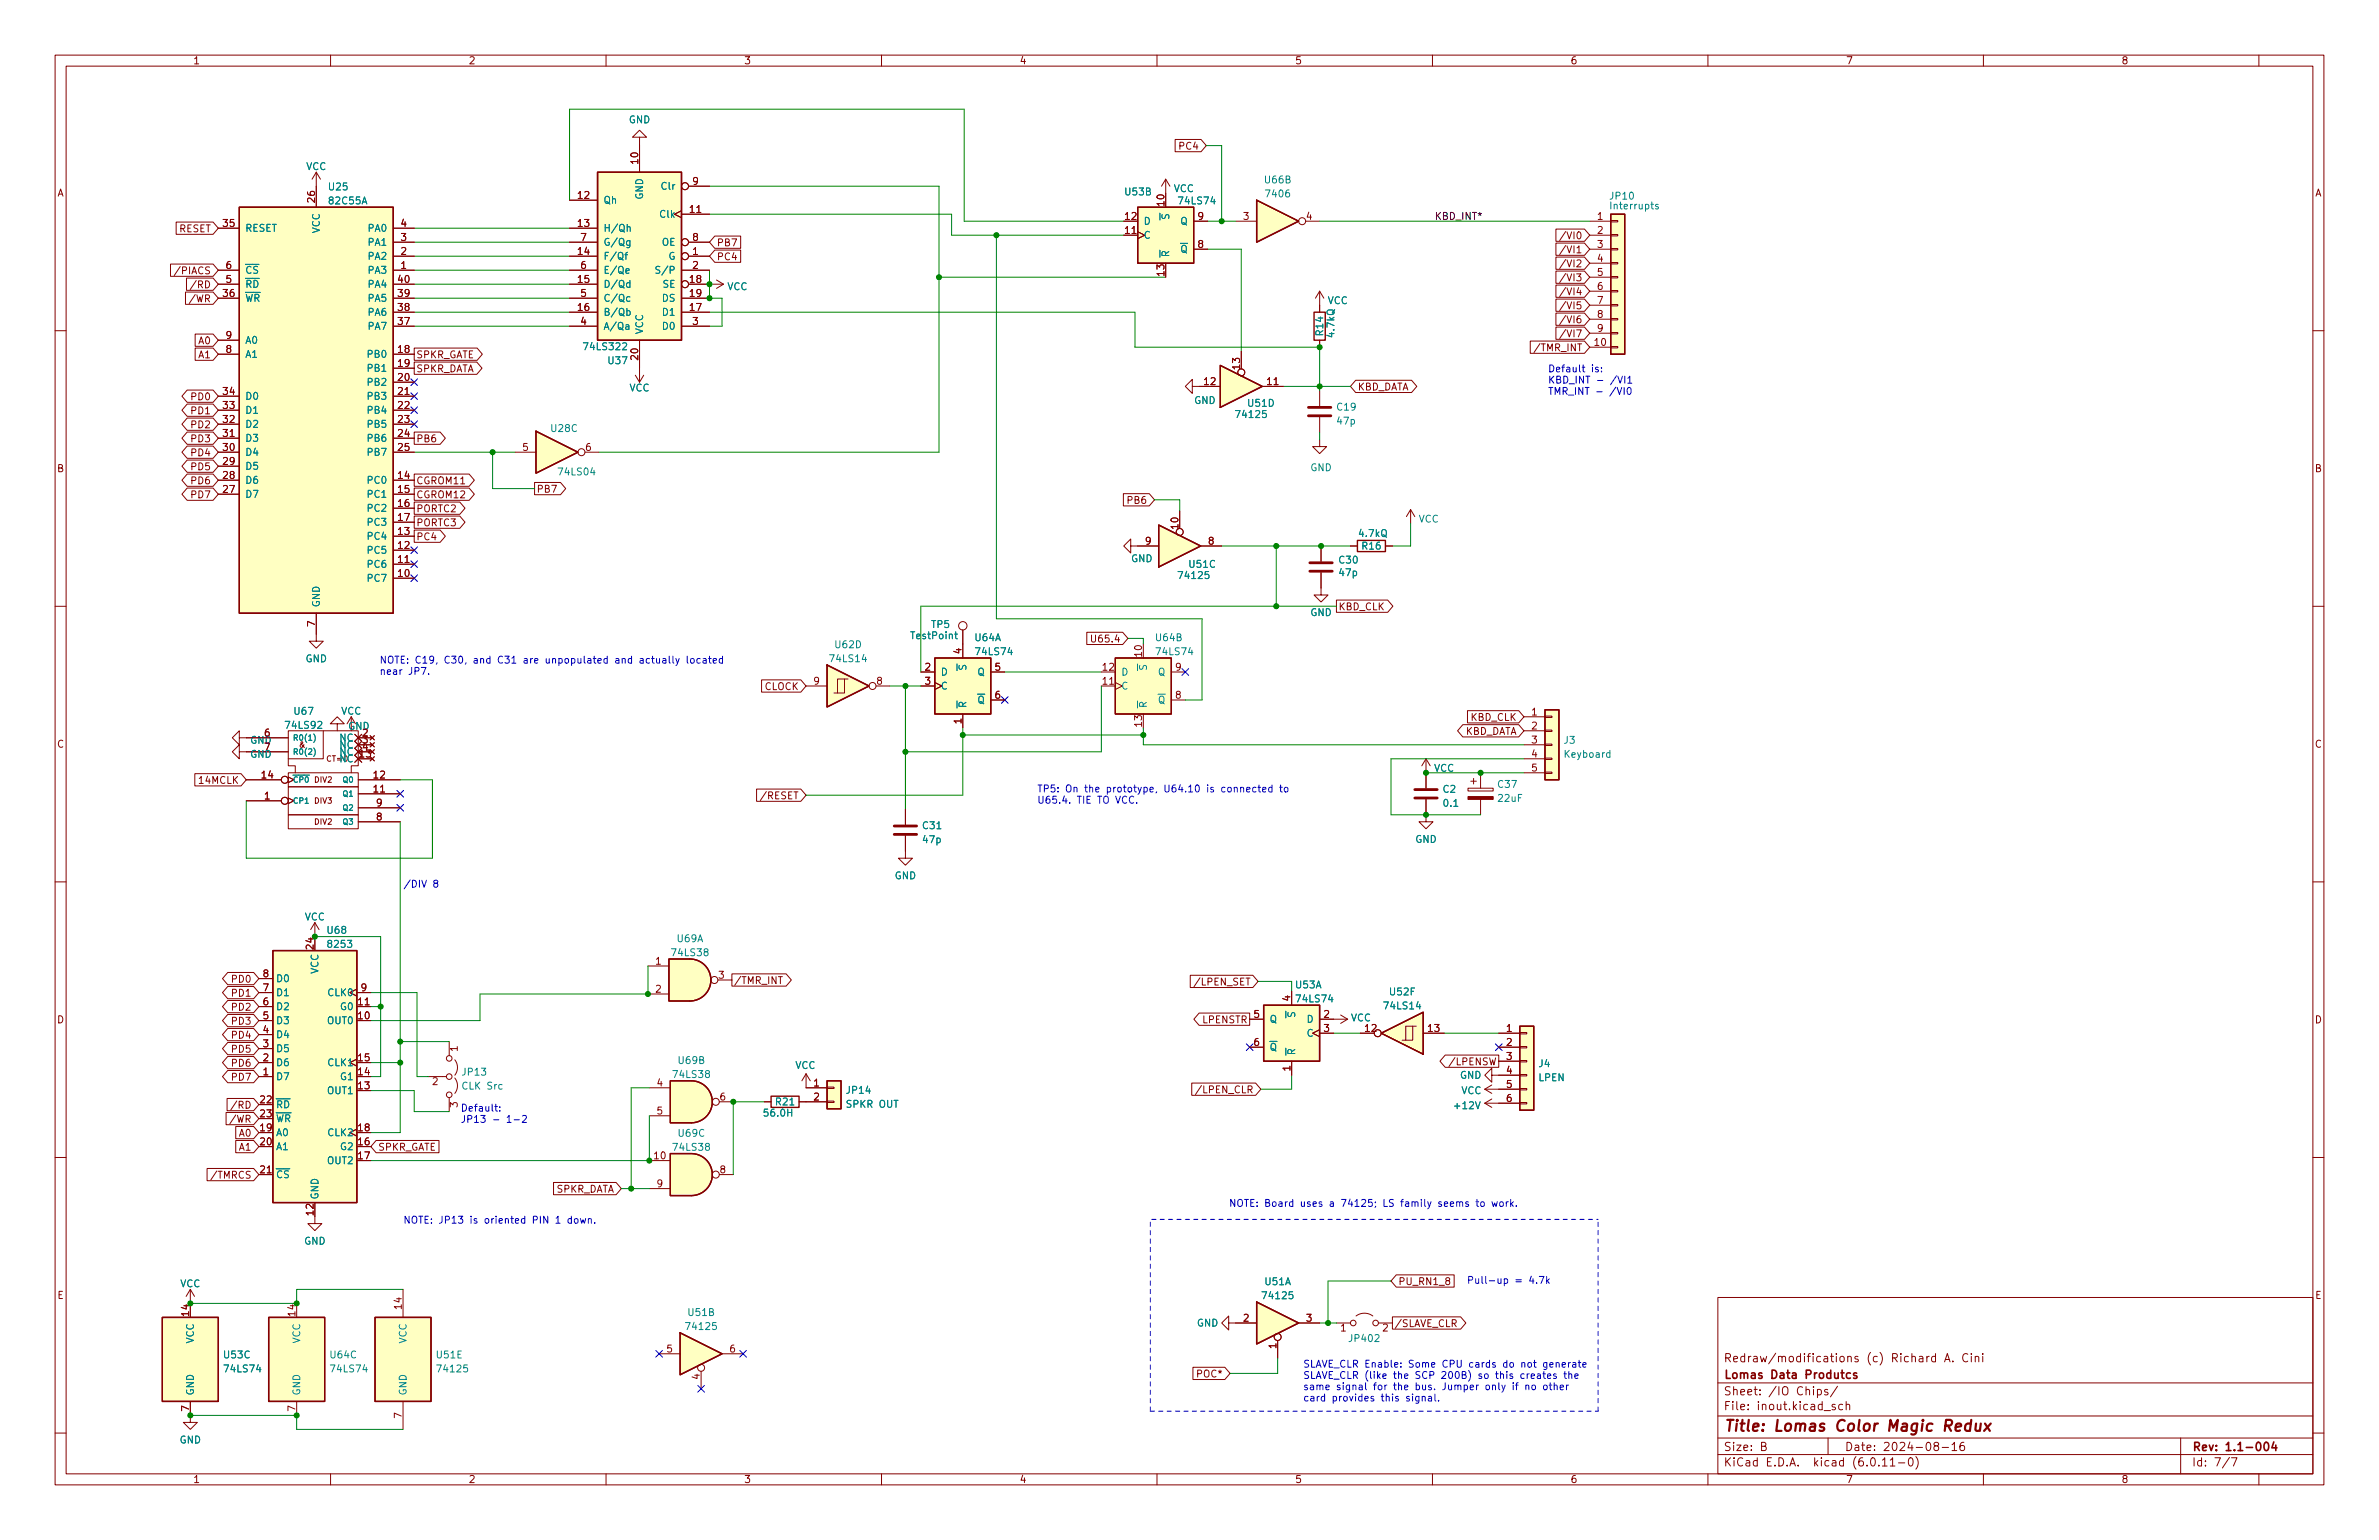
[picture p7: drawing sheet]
<svg xmlns="http://www.w3.org/2000/svg" width="432mm" height="279mm" viewBox="0 0 432 279" stroke-linecap="round" stroke-linejoin="round" font-family="sans-serif">
<defs><g id="words">
<g font-size="2.8" fill="#840000">
<text x="312.8" y="260.3">Title:</text>
<text x="322.1" y="260.3">Lomas</text>
<text x="333.5" y="260.3">Color</text>
<text x="343.3" y="260.3">Magic</text>
<text x="353.8" y="260.3">Redux</text>
</g>
<g font-size="2.1" fill="#840000">
<text x="312.8" y="250.6">Lomas</text>
<text x="312.8" y="247.6">Redraw/modifications</text>
<text x="321.4" y="250.6">Data</text>
<text x="327.9" y="250.6">Produtcs</text>
<text x="338.8" y="247.6">(c)</text>
<text x="343.4" y="247.6">Richard</text>
<text x="353.2" y="247.6">A. Cini</text>
<text x="312.8" y="256.3">File:</text>
<text x="312.8" y="253.6">Sheet:</text>
<text x="319.2" y="256.3">inout.kicad_sch</text>
<text x="321" y="253.6">/IO</text>
<text x="326.2" y="253.6">Chips/</text>
<text x="312.8" y="263.7">Size:</text>
<text x="319.5" y="263.7">B</text>
<text x="334.8" y="263.7">Date:</text>
<text x="341.8" y="263.7">2024-08-16</text>
<text x="397.8" y="263.7">Rev:</text>
<text x="403.9" y="263.7">1.1-004</text>
<text x="312.8" y="266.5">KiCad</text>
<text x="320.5" y="266.5">E.D.A.</text>
<text x="329.4" y="266.5">kicad</text>
<text x="336.6" y="266.5">(6.0.11-0)</text>
<text x="397.8" y="266.5">Id:</text>
<text x="401.9" y="266.5">7/7</text>
</g>
<g font-size="1.8" fill="#840000">
<text x="35" y="12">1</text>
<text x="85" y="12">2</text>
<text x="135" y="12">3</text>
<text x="185" y="12">4</text>
<text x="235" y="12">5</text>
<text x="285" y="12">6</text>
<text x="335" y="12">7</text>
<text x="385" y="12">8</text>
<text x="115.8" y="30" transform="rotate(-90 115.8 30)">10</text>
<text x="213.8" y="27.5">PC4</text>
<text x="125.6" y="33.5">9</text>
<text x="10.4" y="36">A</text>
<text x="40.2" y="41.1">35</text>
<text x="57.1" y="37" transform="rotate(-90 57.1 37)">26</text>
<text x="72.6" y="41.1">4</text>
<text x="104.6" y="36.1">12</text>
<text x="104.6" y="41.1">13</text>
<text x="125" y="38.6">11</text>
<text x="203.9" y="39.9">12</text>
<text x="211.3" y="37.6" transform="rotate(-90 211.3 37.6)">10</text>
<text x="217.3" y="39.9">9</text>
<text x="225.5" y="39.9">3</text>
<text x="236.9" y="39.9">4</text>
<text x="289.8" y="39.9">1</text>
<text x="420.2" y="36">A</text>
<text x="32.5" y="42.5">RESET</text>
<text x="72.6" y="46.2">2</text>
<text x="72.6" y="43.7">3</text>
<text x="104.6" y="46.2">14</text>
<text x="105.2" y="43.7">7</text>
<text x="125.6" y="46.2">1</text>
<text x="125.6" y="43.7">8</text>
<text x="130" y="45.1">PB7</text>
<text x="130" y="47.6">PC4</text>
<text x="203.9" y="42.4">11</text>
<text x="217.3" y="45">8</text>
<text x="282.9" y="46.3">/VI1</text>
<text x="282.9" y="43.8">/VI0</text>
<text x="289.8" y="42.4">2</text>
<text x="289.8" y="45">3</text>
<text x="289.8" y="47.5">4</text>
<text x="31.4" y="50.1">/PIACS</text>
<text x="34.3" y="52.7">/RD</text>
<text x="40.2" y="53.8">36</text>
<text x="40.8" y="51.3">5</text>
<text x="40.8" y="48.8">6</text>
<text x="72" y="53.8">39</text>
<text x="72" y="51.3">40</text>
<text x="72.6" y="48.8">1</text>
<text x="104.6" y="51.3">15</text>
<text x="105.2" y="53.8">5</text>
<text x="105.2" y="48.8">6</text>
<text x="125" y="51.3">18</text>
<text x="125" y="53.8">19</text>
<text x="125.6" y="48.8">2</text>
<text x="211.3" y="50.3" transform="rotate(-90 211.3 50.3)">13</text>
<text x="282.9" y="48.9">/VI2</text>
<text x="282.9" y="53.9">/VI4</text>
<text x="282.9" y="51.4">/VI3</text>
<text x="289.8" y="50">5</text>
<text x="289.8" y="52.6">6</text>
<text x="34.1" y="55.2">/WR</text>
<text x="72" y="58.9">37</text>
<text x="72" y="56.4">38</text>
<text x="104.6" y="56.4">16</text>
<text x="105.2" y="58.9">4</text>
<text x="125" y="56.4">17</text>
<text x="125.6" y="58.9">3</text>
<text x="282.9" y="59">/VI6</text>
<text x="282.9" y="56.5">/VI5</text>
<text x="289.8" y="55.1">7</text>
<text x="289.8" y="57.7">8</text>
<text x="35.9" y="62.8">A0</text>
<text x="35.9" y="65.4">A1</text>
<text x="40.8" y="64">8</text>
<text x="40.8" y="61.5">9</text>
<text x="72" y="64">18</text>
<text x="75.5" y="65.4">SPKR_GATE</text>
<text x="115.8" y="65.5" transform="rotate(-90 115.8 65.5)">20</text>
<text x="278.2" y="64.1">/TMR_INT</text>
<text x="282.9" y="61.6">/VI7</text>
<text x="289.2" y="62.7">10</text>
<text x="289.8" y="60.2">9</text>
<text x="40.2" y="71.6">34</text>
<text x="72" y="66.5">19</text>
<text x="72" y="69.1">20</text>
<text x="72" y="71.6">21</text>
<text x="75.5" y="67.9">SPKR_DATA</text>
<text x="218.3" y="69.8">12</text>
<text x="225" y="67.3" transform="rotate(-90 225 67.3)">13</text>
<text x="229.7" y="69.8">11</text>
<text x="246.4" y="71.2">KBD_DATA</text>
<text x="34.5" y="75.5">PD1</text>
<text x="34.5" y="73">PD0</text>
<text x="40.2" y="76.7">32</text>
<text x="40.2" y="74.2">33</text>
<text x="72" y="74.2">22</text>
<text x="72" y="76.7">23</text>
<text x="34.5" y="80.6">PD3</text>
<text x="34.5" y="83.2">PD4</text>
<text x="34.5" y="78.1">PD2</text>
<text x="40.2" y="81.8">30</text>
<text x="40.2" y="79.2">31</text>
<text x="72" y="79.2">24</text>
<text x="72" y="81.8">25</text>
<text x="75.5" y="80.6">PB6</text>
<text x="94.7" y="81.8">5</text>
<text x="106.1" y="81.8">6</text>
<text x="10.3" y="86">B</text>
<text x="34.5" y="85.7">PD5</text>
<text x="34.5" y="88.2">PD6</text>
<text x="40.2" y="89.4">27</text>
<text x="40.2" y="86.9">28</text>
<text x="40.2" y="84.3">29</text>
<text x="72" y="86.9">14</text>
<text x="72" y="89.4">15</text>
<text x="75.5" y="88.2">CGROM11</text>
<text x="97.3" y="89.8">PB7</text>
<text x="420.1" y="86">B</text>
<text x="34.5" y="90.8">PD7</text>
<text x="72" y="91.9">16</text>
<text x="72" y="94.5">17</text>
<text x="75.5" y="93.3">PORTC2</text>
<text x="75.5" y="95.9">PORTC3</text>
<text x="75.5" y="90.8">CGROM12</text>
<text x="204.4" y="91.8">PB6</text>
<text x="72" y="99.6">12</text>
<text x="72" y="97">13</text>
<text x="75.5" y="98.4">PC4</text>
<text x="207.7" y="98.8">9</text>
<text x="213.9" y="96.2" transform="rotate(-90 213.9 96.2)">10</text>
<text x="219.2" y="98.8">8</text>
<text x="72" y="104.6">10</text>
<text x="72" y="102.1">11</text>
<text x="57.1" y="113.8" transform="rotate(-90 57.1 113.8)">7</text>
<text x="242.9" y="111.1">KBD_CLK</text>
<text x="174.5" y="118.8" transform="rotate(-90 174.5 118.8)">4</text>
<text x="197.7" y="116.9">U65.4</text>
<text x="207.3" y="119.4" transform="rotate(-90 207.3 119.4)">10</text>
<text x="138.7" y="125.6">CLOCK</text>
<text x="147.5" y="124.2">9</text>
<text x="159" y="124.2">8</text>
<text x="167.7" y="121.7">2</text>
<text x="167.7" y="124.2">3</text>
<text x="180.4" y="121.7">5</text>
<text x="199.9" y="124.2">11</text>
<text x="199.9" y="121.7">12</text>
<text x="213.2" y="121.7">9</text>
<text x="174.5" y="131.5" transform="rotate(-90 174.5 131.5)">1</text>
<text x="180.4" y="126.7">6</text>
<text x="213.2" y="126.7">8</text>
<text x="266.8" y="131.2">KBD_CLK</text>
<text x="277.8" y="129.8">1</text>
<text x="10.3" y="136">C</text>
<text x="47.8" y="133.6">6</text>
<text x="47.8" y="136.1">7</text>
<text x="65" y="137.4">13</text>
<text x="65.6" y="133.6">2</text>
<text x="65.6" y="134.9">3</text>
<text x="65.6" y="136.1">4</text>
<text x="207.3" y="132.1" transform="rotate(-90 207.3 132.1)">13</text>
<text x="266" y="133.7">KBD_DATA</text>
<text x="277.8" y="132.3">2</text>
<text x="277.8" y="134.9">3</text>
<text x="277.8" y="137.4">4</text>
<text x="420.1" y="136">C</text>
<text x="35.8" y="142.6">14MCLK</text>
<text x="47.2" y="141.2">14</text>
<text x="67.5" y="143.8">11</text>
<text x="67.5" y="141.2">12</text>
<text x="277.8" y="140">5</text>
<text x="47.8" y="145">1</text>
<text x="68.2" y="148.8">8</text>
<text x="68.2" y="146.3">9</text>
<text x="137.8" y="145.4">/RESET</text>
<text x="56.9" y="172.5" transform="rotate(-90 56.9 172.5)">24</text>
<text x="41.8" y="178.7">PD0</text>
<text x="47.6" y="179.8">7</text>
<text x="47.6" y="177.3">8</text>
<text x="65.4" y="179.8">9</text>
<text x="118.8" y="175">1</text>
<text x="130.3" y="177.5">3</text>
<text x="133.2" y="178.9">/TMR_INT</text>
<text x="216.5" y="179.2">/LPEN_SET</text>
<text x="41.8" y="183.7">PD2</text>
<text x="41.8" y="181.2">PD1</text>
<text x="47.6" y="184.9">5</text>
<text x="47.6" y="182.4">6</text>
<text x="64.8" y="184.9">10</text>
<text x="64.8" y="182.4">11</text>
<text x="118.8" y="180.1">2</text>
<text x="227.4" y="184.7">5</text>
<text x="234.2" y="181.8" transform="rotate(-90 234.2 181.8)">4</text>
<text x="240.1" y="184.7">2</text>
<text x="10.3" y="186">D</text>
<text x="41.8" y="188.8">PD4</text>
<text x="41.8" y="191.4">PD5</text>
<text x="41.8" y="186.3">PD3</text>
<text x="47.6" y="190">3</text>
<text x="47.6" y="187.5">4</text>
<text x="83.8" y="190.9" transform="rotate(-90 83.8 190.9)">1</text>
<text x="218.1" y="186">LPENSTR</text>
<text x="227.4" y="189.7">6</text>
<text x="240.1" y="187.2">3</text>
<text x="247.5" y="187.2">12</text>
<text x="258.9" y="187.2">13</text>
<text x="273.3" y="187.2">1</text>
<text x="273.3" y="189.7">2</text>
<text x="420.1" y="186">D</text>
<text x="41.8" y="196.4">PD7</text>
<text x="41.8" y="193.9">PD6</text>
<text x="47.6" y="195.1">1</text>
<text x="47.6" y="192.5">2</text>
<text x="64.8" y="197.6">13</text>
<text x="64.8" y="195.1">14</text>
<text x="64.8" y="192.5">15</text>
<text x="119.1" y="197.1">4</text>
<text x="147.5" y="197.1">1</text>
<text x="234.2" y="194.5" transform="rotate(-90 234.2 194.5)">1</text>
<text x="262.8" y="193.6">/LPENSW</text>
<text x="273.3" y="192.3">3</text>
<text x="273.3" y="194.8">4</text>
<text x="273.3" y="197.4">5</text>
<text x="41.7" y="201.5">/RD</text>
<text x="47" y="200.2">22</text>
<text x="47" y="202.7">23</text>
<text x="119.1" y="202.2">5</text>
<text x="130.5" y="199.6">6</text>
<text x="147.5" y="199.6">2</text>
<text x="216.8" y="198.7">/LPEN_CLR</text>
<text x="273.3" y="199.9">6</text>
<text x="41.5" y="204.1">/WR</text>
<text x="43.3" y="206.6">A0</text>
<text x="43.3" y="209.1">A1</text>
<text x="47" y="205.2">19</text>
<text x="47" y="207.8">20</text>
<text x="64.8" y="207.8">16</text>
<text x="64.8" y="205.2">18</text>
<text x="68.6" y="209.1">SPKR_GATE</text>
<text x="38.1" y="214.2">/TMRCS</text>
<text x="47" y="212.9">21</text>
<text x="64.8" y="210.3">17</text>
<text x="118.5" y="210.3">10</text>
<text x="119.1" y="215.4">9</text>
<text x="130.5" y="212.9">8</text>
<text x="56.9" y="220.7" transform="rotate(-90 56.9 220.7)">12</text>
<text x="101" y="216.8">SPKR_DATA</text>
<text x="253.7" y="233.5">PU_RN1_8</text>
<text x="10.3" y="236">E</text>
<text x="34.3" y="239" transform="rotate(-90 34.3 239)">14</text>
<text x="53.6" y="239" transform="rotate(-90 53.6 239)">14</text>
<text x="72.9" y="237.8" transform="rotate(-90 72.9 237.8)">14</text>
<text x="225.5" y="239.8">2</text>
<text x="236.9" y="239.8">3</text>
<text x="420.1" y="236">E</text>
<text x="120.9" y="245.4">5</text>
<text x="132.3" y="245.4">6</text>
<text x="231.6" y="244.8" transform="rotate(-90 231.6 244.8)">1</text>
<text x="243.2" y="242.3">1</text>
<text x="253" y="241.1">/SLAVE_CLR</text>
<text x="127" y="250.4" transform="rotate(-90 127 250.4)">4</text>
<text x="217" y="250.3">POC*</text>
<text x="34.3" y="256.2" transform="rotate(-90 34.3 256.2)">7</text>
<text x="53.6" y="256.2" transform="rotate(-90 53.6 256.2)">7</text>
<text x="72.9" y="257.5" transform="rotate(-90 72.9 257.5)">7</text>
<text x="35" y="269.4">1</text>
<text x="85" y="269.4">2</text>
<text x="135" y="269.4">3</text>
<text x="185" y="269.4">4</text>
<text x="235" y="269.4">5</text>
<text x="285" y="269.4">6</text>
<text x="335" y="269.4">7</text>
<text x="385" y="269.4">8</text>
</g>
<g font-size="1.8" fill="#008484">
<text x="114.1" y="22.7">GND</text>
<text x="55.5" y="31.2">VCC</text>
<text x="59.4" y="34.9">U25</text>
<text x="119.8" y="34.8">Clr</text>
<text x="204" y="35.8">U53B</text>
<text x="213" y="35.2">VCC</text>
<text x="229.3" y="33.6">U66B</text>
<text x="59.4" y="37.5">82C55A</text>
<text x="109.5" y="37.3">Qh</text>
<text x="117.1" y="36.3" transform="rotate(-90 117.1 36.3)">GND</text>
<text x="119.6" y="39.9">Clk</text>
<text x="207.5" y="41.2">D</text>
<text x="213.6" y="37.5">74LS74</text>
<text x="214.2" y="41.2">Q</text>
<text x="229.4" y="36.2">7406</text>
<text x="292" y="36.6">JP10</text>
<text x="292" y="38.4">Interrupts</text>
<text x="44.4" y="42.4">RESET</text>
<text x="58.4" y="42.4" transform="rotate(-90 58.4 42.4)">VCC</text>
<text x="66.6" y="47.5">PA2</text>
<text x="66.6" y="45">PA1</text>
<text x="66.6" y="42.4">PA0</text>
<text x="109.5" y="42.4">H/Qh</text>
<text x="109.5" y="47.5">F/Qf</text>
<text x="109.5" y="45">G/Qg</text>
<text x="120.1" y="45">OE</text>
<text x="121.3" y="47.5">G</text>
<text x="207.5" y="43.7">C</text>
<text x="212.6" y="46.7" transform="rotate(-90 212.6 46.7)">~{R}</text>
<text x="214.2" y="46.2">~{Q}</text>
<text x="44.4" y="52.6">~{RD}</text>
<text x="44.4" y="50">~{CS}</text>
<text x="66.6" y="50">PA3</text>
<text x="66.6" y="52.6">PA4</text>
<text x="109.5" y="52.6">D/Qd</text>
<text x="109.5" y="50">E/Qe</text>
<text x="118.7" y="50">S/P</text>
<text x="120.2" y="52.6">SE</text>
<text x="132" y="53">VCC</text>
<text x="44.4" y="55.1">~{WR}</text>
<text x="66.6" y="57.7">PA6</text>
<text x="66.6" y="55.1">PA5</text>
<text x="109.5" y="57.7">B/Qb</text>
<text x="109.5" y="55.1">C/Qc</text>
<text x="120.1" y="57.7">D1</text>
<text x="120.1" y="55.1">DS</text>
<text x="240.9" y="55.6">VCC</text>
<text x="44.4" y="65.3">A1</text>
<text x="44.4" y="62.7">A0</text>
<text x="66.5" y="65.3">PB0</text>
<text x="66.6" y="60.2">PA7</text>
<text x="105.6" y="63.9">74LS322</text>
<text x="109.5" y="60.2">A/Qa</text>
<text x="117.1" y="60.7" transform="rotate(-90 117.1 60.7)">VCC</text>
<text x="120.1" y="60.2">D0</text>
<text x="240.5" y="61.1" transform="rotate(-90 240.5 61.1)">R14</text>
<text x="242.6" y="61.4" transform="rotate(-90 242.6 61.4)">4.7kQ</text>
<text x="66.5" y="67.8">PB1</text>
<text x="66.5" y="70.4">PB2</text>
<text x="110.2" y="66.4">U37</text>
<text x="114.2" y="71.4">VCC</text>
<text x="44.4" y="78">D2</text>
<text x="44.4" y="75.4">D1</text>
<text x="44.4" y="72.9">D0</text>
<text x="66.5" y="72.9">PB3</text>
<text x="66.5" y="75.4">PB4</text>
<text x="66.5" y="78">PB5</text>
<text x="216.7" y="73.7">GND</text>
<text x="224" y="76.2">74125</text>
<text x="226.3" y="74.2">U51D</text>
<text x="242.4" y="74.9">C19</text>
<text x="242.4" y="77.4">47p</text>
<text x="44.4" y="83.1">D4</text>
<text x="44.4" y="80.5">D3</text>
<text x="66.5" y="80.5">PB6</text>
<text x="66.5" y="83.1">PB7</text>
<text x="99.8" y="78.7">U28C</text>
<text x="44.4" y="88.1">D6</text>
<text x="44.4" y="85.6">D5</text>
<text x="66.5" y="88.1">PC0</text>
<text x="101" y="86.6">74LS04</text>
<text x="237.8" y="85.9">GND</text>
<text x="44.4" y="90.7">D7</text>
<text x="66.5" y="90.7">PC1</text>
<text x="66.5" y="93.2">PC2</text>
<text x="66.5" y="95.8">PC3</text>
<text x="257.4" y="95.2">VCC</text>
<text x="66.5" y="100.8">PC5</text>
<text x="66.5" y="98.3">PC4</text>
<text x="246.4" y="97.8">4.7kQ</text>
<text x="247" y="100.1">R16</text>
<text x="66.5" y="105.9">PC7</text>
<text x="66.5" y="103.4">PC6</text>
<text x="205.2" y="102.4">GND</text>
<text x="213.6" y="105.4">74125</text>
<text x="215.6" y="103.4">U51C</text>
<text x="242.8" y="102.6">C30</text>
<text x="242.8" y="104.9">47p</text>
<text x="58.4" y="110.2" transform="rotate(-90 58.4 110.2)">GND</text>
<text x="237.8" y="112.1">GND</text>
<text x="151.3" y="118">U62D</text>
<text x="165.1" y="116.3">TestPoint</text>
<text x="168.9" y="114.3">TP5</text>
<text x="176.8" y="116.7">U64A</text>
<text x="176.8" y="119.2">74LS74</text>
<text x="209.5" y="116.7">U64B</text>
<text x="209.5" y="119.2">74LS74</text>
<text x="55.4" y="120.5">GND</text>
<text x="150.3" y="120.5">74LS14</text>
<text x="170.7" y="122.9">D</text>
<text x="170.7" y="125.5">C</text>
<text x="177.3" y="122.9">Q</text>
<text x="203.5" y="125.5">C</text>
<text x="203.5" y="122.9">D</text>
<text x="210.1" y="122.9">Q</text>
<text x="53.2" y="130.1">U67</text>
<text x="61.9" y="130">VCC</text>
<text x="175.8" y="128.5" transform="rotate(-90 175.8 128.5)">~{R}</text>
<text x="177.3" y="128">~{Q}</text>
<text x="45.3" y="135.3">GND</text>
<text x="45.3" y="137.9">GND</text>
<text x="51.5" y="132.6">74LS92</text>
<text x="61.5" y="134.9">NC</text>
<text x="63.1" y="132.8">GND</text>
<text x="283.7" y="135.3">J3</text>
<text x="283.7" y="137.9">Keyboard</text>
<text x="61.5" y="138.7">NC</text>
<text x="260.2" y="140.4">VCC</text>
<text x="271.7" y="143.3">C37</text>
<text x="261.7" y="144.2">C2</text>
<text x="261.7" y="146.7">0.1</text>
<text x="271.7" y="145.9">22uF</text>
<text x="167.3" y="150.8">C31</text>
<text x="167.3" y="153.3">47p</text>
<text x="256.8" y="153.3">GND</text>
<text x="162.3" y="159.9">GND</text>
<text x="55.3" y="167.4">VCC</text>
<text x="59.2" y="169.8">U68</text>
<text x="59.2" y="172.3">8253</text>
<text x="121.6" y="173.8">74LS38</text>
<text x="122.7" y="171.3">U69A</text>
<text x="50" y="178.6">D0</text>
<text x="58.2" y="176.8" transform="rotate(-90 58.2 176.8)">VCC</text>
<text x="235" y="179.7">U53A</text>
<text x="50" y="183.6">D2</text>
<text x="50" y="181.1">D1</text>
<text x="59.3" y="181.1">CLK0</text>
<text x="61.6" y="183.6">G0</text>
<text x="230.4" y="185.9">Q</text>
<text x="235" y="182.2">74LS74</text>
<text x="237.1" y="185.9">D</text>
<text x="245.1" y="185.7">VCC</text>
<text x="250.9" y="183.5">74LS14</text>
<text x="252" y="181">U52F</text>
<text x="50" y="191.3">D5</text>
<text x="50" y="188.7">D4</text>
<text x="50" y="186.2">D3</text>
<text x="59.3" y="186.2">OUT0</text>
<text x="230.4" y="191">~{Q}</text>
<text x="235.5" y="191.5" transform="rotate(-90 235.5 191.5)">~{R}</text>
<text x="237.1" y="188.5">C</text>
<text x="50" y="196.3">D7</text>
<text x="50" y="193.8">D6</text>
<text x="59.3" y="193.8">CLK1</text>
<text x="61.6" y="196.3">G1</text>
<text x="83.7" y="195.5">JP13</text>
<text x="121.9" y="195.9">74LS38</text>
<text x="122.9" y="193.4">U69B</text>
<text x="144.3" y="194.3">VCC</text>
<text x="264.9" y="196.1">GND</text>
<text x="279.1" y="194">J4</text>
<text x="279.1" y="196.5">LPEN</text>
<text x="50" y="201.4">~{RD}</text>
<text x="50" y="204">~{WR}</text>
<text x="59.3" y="198.9">OUT1</text>
<text x="83.7" y="198.1">CLK</text>
<text x="88.4" y="198.1">Src</text>
<text x="138.4" y="203">56.0H</text>
<text x="140.6" y="200.9">R21</text>
<text x="153.4" y="198.8">JP14</text>
<text x="153.4" y="201.4">SPKR</text>
<text x="159.6" y="201.4">OUT</text>
<text x="263.6" y="201.6">+12V</text>
<text x="265.2" y="198.9">VCC</text>
<text x="50" y="206.5">A0</text>
<text x="50" y="209">A1</text>
<text x="59.3" y="206.5">CLK2</text>
<text x="61.6" y="209">G2</text>
<text x="121.9" y="209.2">74LS38</text>
<text x="122.9" y="206.6">U69C</text>
<text x="50" y="214.1">~{CS}</text>
<text x="59.3" y="211.6">OUT2</text>
<text x="58.2" y="217.7" transform="rotate(-90 58.2 217.7)">GND</text>
<text x="55.1" y="226.2">GND</text>
<text x="32.7" y="233.9">VCC</text>
<text x="229.4" y="233.5">U51A</text>
<text x="124.7" y="239.1">U51B</text>
<text x="228.8" y="236.1">74125</text>
<text x="35.6" y="243.8" transform="rotate(-90 35.6 243.8)">VCC</text>
<text x="54.9" y="243.8" transform="rotate(-90 54.9 243.8)">VCC</text>
<text x="74.2" y="243.8" transform="rotate(-90 74.2 243.8)">VCC</text>
<text x="124.2" y="241.7">74125</text>
<text x="217.2" y="241.1">GND</text>
<text x="244.6" y="243.8">JP402</text>
<text x="40.4" y="246.8">U53C</text>
<text x="40.4" y="249.4">74LS74</text>
<text x="59.7" y="246.8">U64C</text>
<text x="59.7" y="249.4">74LS74</text>
<text x="79" y="246.8">U51E</text>
<text x="79" y="249.4">74125</text>
<text x="35.6" y="253.2" transform="rotate(-90 35.6 253.2)">GND</text>
<text x="54.9" y="253.2" transform="rotate(-90 54.9 253.2)">GND</text>
<text x="74.2" y="253.2" transform="rotate(-90 74.2 253.2)">GND</text>
<text x="32.5" y="262.3">GND</text>
</g>
<text font-size="1.8" x="260.3" y="39.9">KBD_INT*</text>
<g font-size="1.8" fill="#0000c2">
<text x="280.9" y="67.5">Default</text>
<text x="280.9" y="69.6">KBD_INT</text>
<text x="280.9" y="71.6">TMR_INT -</text>
<text x="288.8" y="67.5">is:</text>
<text x="292.3" y="71.6">/VI0</text>
<text x="292.4" y="69.6">/VI1</text>
<text x="68.8" y="120.4">NOTE: C19,</text>
<text x="68.8" y="122.4">near</text>
<text x="74.1" y="122.4">JP7.</text>
<text x="80.8" y="120.4">C30,</text>
<text x="86.2" y="120.4">and</text>
<text x="90.7" y="120.4">C31</text>
<text x="95.5" y="120.4">are</text>
<text x="99.7" y="120.4">unpopulated</text>
<text x="112.5" y="120.4">and</text>
<text x="117" y="120.4">actually</text>
<text x="125.7" y="120.4">located</text>
<text x="188.2" y="143.7">TP5:</text>
<text x="193.4" y="143.7">On</text>
<text x="197" y="143.7">the</text>
<text x="201.1" y="143.7">prototype,</text>
<text x="211.7" y="143.7">U64.10</text>
<text x="219.6" y="143.7">is</text>
<text x="222.3" y="143.7">connected</text>
<text x="188.2" y="145.8">U65.4.</text>
<text x="195.5" y="145.8">TIE TO VCC.</text>
<text x="73.2" y="161">/DIV</text>
<text x="78.6" y="161">8</text>
<text x="83.6" y="201.7">Default:</text>
<text x="83.6" y="203.7">JP13</text>
<text x="92" y="203.7">1-2</text>
<text x="73.2" y="222">NOTE: JP13</text>
<text x="85.4" y="222">is</text>
<text x="88.2" y="222">oriented</text>
<text x="97" y="222">PIN</text>
<text x="103.7" y="222">down.</text>
<text x="223" y="218.9">NOTE: Board</text>
<text x="236.1" y="218.9">uses</text>
<text x="241.6" y="218.9">a</text>
<text x="243.8" y="218.9">74125;</text>
<text x="251.6" y="218.9">LS family</text>
<text x="261.9" y="218.9">seems</text>
<text x="271.9" y="218.9">work.</text>
<text x="266.2" y="232.9">Pull-up</text>
<text x="274.9" y="232.9">=</text>
<text x="277.6" y="232.9">4.7k</text>
<text x="236.5" y="248.1">SLAVE_CLR Enable:</text>
<text x="236.5" y="250.2">SLAVE_CLR (like</text>
<text x="253" y="250.2">the</text>
<text x="255.8" y="248.1">Some</text>
<text x="257.1" y="250.2">SCP 200B)</text>
<text x="262" y="248.1">CPU</text>
<text x="267" y="248.1">cards</text>
<text x="268.9" y="250.2">so</text>
<text x="272.2" y="250.2">this</text>
<text x="273.3" y="248.1">do</text>
<text x="276.8" y="248.1">not</text>
<text x="276.8" y="250.2">creates</text>
<text x="280.9" y="248.1">generate</text>
<text x="284.9" y="250.2">the</text>
<text x="236.5" y="252.2">same</text>
<text x="236.5" y="254.2">card</text>
<text x="241.8" y="254.2">provides</text>
<text x="242.6" y="252.2">signal</text>
<text x="249.4" y="252.2">for</text>
<text x="250.8" y="254.2">this</text>
<text x="253.2" y="252.2">the</text>
<text x="255.4" y="254.2">signal.</text>
<text x="257.3" y="252.2">bus.</text>
<text x="262.3" y="252.2">Jumper</text>
<text x="270.3" y="252.2">only</text>
<text x="275.3" y="252.2">if</text>
<text x="281.2" y="252.2">other</text>
</g>
<g font-size="1.4" fill="#008484">
<text x="53.1" y="134.7">R0(1)</text>
<text x="53.1" y="137.2">R0(2)</text>
<text x="53.1" y="142.3">~{CP0}</text>
<text x="62.1" y="142.3">Q0</text>
<text x="53.1" y="146.1">CP1</text>
<text x="62.1" y="144.8">Q1</text>
<text x="62.1" y="149.9">Q3</text>
<text x="62.1" y="147.4">Q2</text>
</g>
<g font-size="1.4" fill="#840000">
<text x="54.2" y="135.9">&amp;</text>
<text x="56.9" y="142.3">DIV2</text>
<text x="59.1" y="138.5">CT=0</text>
<text x="56.9" y="149.9">DIV2</text>
<text x="56.9" y="146.1">DIV3</text>
</g>
</g></defs>
<g fill="none" stroke="#840000" stroke-width=".18">
<path d="M10 10h411.8v259.4h-411.8zM12 12h407.8v255.4h-407.8zM60 10v2M110 10v2M160 10v2M210 10v2M260 10v2M310 10v2M360 10v2M410 10v2M57.4 31.2v6.4M57.4 31.2l-.8 1.3"/>
<path d="M57.4 31.2l.8 1.3M103.4 36.3h5.1M116.1 24.9h1.2l-1.2-1.3-1.3 1.3h1.3v6.3M123.7 38.2l-1.3 .7 1.3 .6M123.7 38.9h5.1M125 33.8h3.8M126.5 38.5h.7M211.6 32.5v5.1M211.6 32.5l-.8 1.3M211.6 32.5l.7 1.3M213.3 25.3h4.7l.9 1.1-.9 1.1h-4.7zM10 60h2"/>
<path d="M30.9 47.9h7.8l.9 1.1-.9 1.1h-7.8zM32 40.3h6.7l.9 1.1-.9 1.1h-6.7zM33.7 53h5l.9 1.1-.9 1.1h-5zM33.8 50.5h4.9l.9 1.1-.9 1.1h-4.9zM37.3 51a.64 .64 0 0 1 .7 .6 .64 .64 0 0 1-.7 .6zM38 48.5l-.4-.1-.2 .1v.4l.5 .2 .1 .3-.2 .3-.5-.1M39.6 51.6h3.8M39.6 49h3.8M39.6 41.4h3.8M39.6 54.1h3.8M71.4 51.6h3.8M71.4 49h3.8"/>
<path d="M71.4 46.5h3.8M71.4 43.9h3.8M71.4 41.4h3.8M71.4 54.1h3.8M71.4 59.2h3.8M71.4 56.6h3.8M103.4 51.6h5.1M103.4 49h5.1M103.4 46.5h5.1M103.4 43.9h5.1M103.4 41.4h5.1M103.4 54.1h5.1"/>
<path d="M103.4 59.2h5.1M103.4 56.6h5.1M123.7 49h5.1M123.7 54.1h5.1M123.7 59.2h5.1M123.7 56.6h5.1M125 51.6h6.3M125 46.5h3.8M125 43.9h3.8M129.7 42.8h4.7v2.3h-4.7l-.9-1.2zM129.7 45.4h4.7v2.2h-4.7l-.9-1.1zM130 50.8l1.3 .8"/>
<path d="M131.3 51.6l-1.3 .7M204 42.7h2.5M204 40.1h2.5M205.5 42.4h.7M206.5 42l1.3 .7-1.3 .6M211.6 47.8v2.5M216.7 40.1h2.5M216.7 45.2h2.5M224.3 40.1h3.8M237 40.1h2.5M239.5 52.8v3.8M239.5 52.8l-.7 1.3"/>
<path d="M239.5 52.8l.8 1.3M282.4 59.3h5.2l.9 1.2-.9 1.1h-5.2zM282.4 56.8h5.2l.9 1.1-.9 1.1h-5.2zM282.4 44.1h5.2l.9 1.1-.9 1.1h-5.2zM282.4 41.6h5.2l.9 1.1-.9 1.1h-5.2zM282.4 46.6h5.2l.9 1.2-.9 1.1h-5.2zM282.4 54.3h5.2l.9 1.1-.9 1.1h-5.2zM282.4 51.7h5.2l.9 1.1-.9 1.1h-5.2zM282.4 49.2h5.2l.9 1.1-.9 1.1h-5.2zM286.2 59.8h.8l-.5 1.3M286.2 49.7h.8l-.5 .5 .4 .1v.5l-.2 .2-.5-.2M286.2 45l.4-.4v1.3"/>
<path d="M286.2 47.3l.5-.2 .3 .4-.8 .9h.8M286.2 45.9h.8M286.4 42.1h.1a.68 .68 0 0 1 .5 .6 .68 .68 0 0 1-.5 .6 .85 .85 0 0 1-.1-1.2zM286.5 52.2l-.3 .9h.8M286.8 57.3l-.3 .1a.86 .86 0 0 0 0 1.2l.4-.1 .1-.5-.3-.2h-.2l-.3 .2M286.8 52.7v.8M286.9 54.8h-.6l-.1 .6 .2-.1h.4l.2 .2-.1 .4-.2 .1-.5-.1M288.5 42.7h3.9M288.5 40.1h3.9M288.5 45.2h3.9M288.5 47.8h3.9M288.5 50.3h3.9"/>
<path d="M288.5 52.8h3.9M288.5 55.4h3.9M288.5 57.9h3.9M292.4 57.8h1.2v.2h-1.2zM292.4 55.2h1.2v.3h-1.2zM292.4 52.7h1.2v.3h-1.2zM292.4 50.2h1.2v.2h-1.2zM292.4 47.6h1.2v.3h-1.2zM292.4 45.1h1.2v.2h-1.2zM292.4 42.5h1.2v.3h-1.2zM292.4 40h1.2v.3h-1.2zM419.8 60h2"/>
<path d="M34 78.4h4.7l.9 1.1-.9 1.1h-4.7l-1-1.1zM34 75.9h4.7l.9 1.1-.9 1.1h-4.7l-1-1.1zM34 73.3h4.7l.9 1.1-.9 1.1h-4.7l-1-1.1zM34 70.8h4.7l.9 1.1-.9 1.1h-4.7l-1-1.1zM35.4 60.6h3.3l.9 1.1-.9 1.1h-3.3zM35.4 63.2h3.3l.9 1.1-.9 1.1h-3.3zM39.6 64.3h3.8M39.6 71.9h3.8M39.6 74.4h3.8M39.6 77h3.8M39.6 79.5h3.8M39.6 61.7h3.8"/>
<path d="M41.8 79.2h.7M71.4 64.3h3.8M71.4 66.8h3.8M71.4 69.3h3.8M71.4 71.9h3.8M71.4 74.4h3.8M71.4 77h3.8M71.4 79.5h3.8M73.5 71.6h.7M75.2 78.4h4.7l.9 1.1-.9 1.1h-4.7zM75.2 65.7h11.3l1 1.1-1 1.1h-11.3zM75.2 63.2h11.4l1 1.1-1 1.1h-11.4z"/>
<path d="M115.3 68.1l.8 1.2M116.1 61.7v7.6M116.8 68.1l-.7 1.2M216.4 70.1v-1.3l-1.3 1.3 1.3 1.3v-1.3h5.1M225.3 63.8v3.1M229.1 70.1h3.8M231.3 69.8h.7M239.5 79.8v1.2h1.3l-1.3 1.3-1.2-1.3h1.2M239.5 61.7v1.3M239.5 70.9v2.8M239.5 75.7v2.8M246.1 69h10.1l1 1.1-1 1.1h-10.1l-1-1.1z"/>
<path d="M277.7 61.9h9.9l.9 1.1-.9 1.1h-9.9zM286.4 62.4h.7M288.5 63h3.9M288.5 60.5h3.9M292.4 62.9h1.2v.2h-1.2zM292.4 60.3h1.2v.3h-1.2zM34 83.5h4.7l.9 1.1-.9 1.1h-4.7l-1-1.1zM34 80.9h4.7l.9 1.1-.9 1.2h-4.7l-1-1.2zM34 88.6h4.7l.9 1.1-.9 1.1h-4.7l-1-1.1zM34 86h4.7l.9 1.1-.9 1.1h-4.7l-1-1.1zM39.6 87.1h3.8M39.6 89.7h3.8"/>
<path d="M39.6 82h3.8M39.6 84.6h3.8M71.4 99.8h3.8M71.4 97.3h3.8M71.4 87.1h3.8M71.4 89.7h3.8M71.4 92.2h3.8M71.4 94.7h3.8M71.4 82h3.8M75.2 91.1h8.3l.9 1.1-.9 1.1h-8.3zM75.2 93.6h8.3l.9 1.1-.9 1.2h-8.3zM75.2 88.6h9.9l1 1.1-1 1.1h-9.9z"/>
<path d="M75.2 96.2h4.7l.9 1.1-.9 1.1h-4.7zM75.2 86h9.9l1 1.1-1 1.1h-9.9zM93.5 82h3.8M97 87.5h4.7l1 1.1-1 1.2h-4.7zM106.2 82h2.5M203.9 89.6h4.7l.9 1.1-.9 1.1h-4.7zM205.2 99.1v-1.3l-1.2 1.3 1.2 1.2v-1.2h5.1M214.1 92.7v3.2M217.9 99.1h3.8M239.8 99.1v2.8M245.1 99.1h1.3M251.5 99.1h1.2"/>
<path d="M256 92.5l-.7 1.2M256 92.5v2.5M256 92.5l.8 1.2M10 110h2M57.4 111.3v5h1.3l-1.3 1.3-1.3-1.3h1.3M71.4 104.9h3.8M71.4 102.4h3.8M73.5 102h.7M174.8 114.3v5.1M197.3 114.7h6.5l.9 1.1-.9 1.1h-6.5zM202.7 115.2l-.3 .9h.8M207.5 116.8v2.6"/>
<path d="M239.8 103.9v4.1h1.2l-1.2 1.2-1.3-1.2h1.3M242.6 108.9h9.3l.9 1.1-.9 1.1h-9.3zM419.8 110h2M43.4 133.9v-1.3l-1.2 1.3 1.2 1.2v-1.2h8.9M43.4 136.4v-1.3l-1.2 1.3 1.2 1.3v-1.3h8.9M58.7 132.6v5.1h-6.4M61.2 131.3h1.3l-1.3-1.3-1.3 1.3h1.3v1.3M63.8 130l-.8 1.3M63.8 130v2.6M63.8 130l.7 1.3M64.4 133.2l1.3 1.3-1.3 1.3 1.3 1.2-1.3 1.3M65 137.7h2.6"/>
<path d="M65 133.9h2.6M65 135.1h2.6M65 136.4h2.6M65.7 133.2l-1.3 1.3 1.3 1.3-1.3 1.2 1.3 1.3M67.2 137.3l.7 .7M67.2 136l.7 .8M67.2 133.5l.7 .7M67.2 134.7l.7 .8M67.9 134.7l-.7 .8M67.9 137.3l-.7 .7M67.9 133.5l-.7 .7M67.9 136l-.7 .8"/>
<path d="M138.2 123.3h7.2l.9 1.2-.9 1.1h-7.2zM146.3 124.5h3.8M153.3 123.2h-1.3v2.5M153.9 123.2h-.6v2.5h-1.9M159 124.5h2.5M167.1 121.9h2.6M167.1 124.5h2.6M169.7 123.8l1.2 .7-1.2 .6M174.8 129.5v2.6M179.8 121.9h2.6M179.8 127h2.6M199.9 121.9h2.5"/>
<path d="M199.9 124.5h2.5M201.4 124.1h.7M202.4 123.8l1.3 .7-1.3 .6M207.5 129.5v2.6M212.6 121.9h2.5M212.6 127h2.5M258.8 137.7l-.7 1.2M258.8 137.7v5.3M258.8 137.7l.8 1.2M265.5 131.5h10.2l.9 1.1-.9 1.1h-10.2l-.9-1.1zM266.4 128.9h9.3l.9 1.1-.9 1.2h-9.3zM276.6 137.7h3.8"/>
<path d="M276.6 135.1h3.8M276.6 130h3.8M276.6 132.6h3.8M280.4 137.5h1.3v.3h-1.3zM280.4 135h1.3v.3h-1.3zM280.4 132.5h1.3v.2h-1.3zM280.4 129.9h1.3v.3h-1.3zM10 160h2M35.4 140.4h8.4l.9 1.1-.9 1.1h-8.4zM44.7 145.3h6.4M44.7 141.5h6.4M52.3 147.8h12.7v2.6h-12.7z"/>
<path d="M52.3 142.7h12.7v5.1h-12.7zM52.3 140.2h12.7v2.5h-12.7zM52.3 144.8l1 .5-1 .5M52.3 141l1 .5-1 .5M53.6 140.2v-1.3h-1.3v-6.3h12.7v6.3h-1.2v1.3M65 144h7.6M65 141.5h7.6M65 149.1h7.6M65 146.6h7.6M69.1 143.7h.7M137.3 143.2h8.1l.9 1.1-.9 1.1h-8.1zM144.1 143.7h.7"/>
<path d="M164.3 151.6v4.1h1.3l-1.3 1.3-1.2-1.3h1.2M164.3 146.8v2.8M258.8 145v4.1h1.3l-1.3 1.3-1.2-1.3h1.2M266.4 143h4.6v.5h-4.6zM267 141.7h1M267.5 141.2v1M268.7 140.2v2.8M268.7 145v2.8M276.6 140.2h3.8M280.4 140.1h1.3v.2h-1.3zM419.8 160h2M41.3 176.4h4.7l1 1.1-1 1.2h-4.7l-.9-1.2z"/>
<path d="M41.3 179h4.7l1 1.1-1 1.1h-4.7l-.9-1.1zM47 177.5h2.5M57.1 167.4l-.7 1.3M57.1 167.4v5.1M57.1 167.4l.8 1.3M64.8 179.5l-1.3 .6 1.3 .6M117.6 175.3h3.8M130.3 177.8h2.5M132.8 176.7h9.9l.9 1.1-.9 1.1h-9.9zM141.3 177.2h.7M216 176.9h11.4l.9 1.2-.9 1.1h-11.4zM226.2 177.4h.7"/>
<path d="M234.4 179.8v2.6M41.2 199.3h4.8l1 1.1-1 1.1h-4.8zM41.3 186.6h4.7l1 1.1-1 1.1h-4.7l-.9-1.1zM41.3 189.1h4.7l1 1.1-1 1.2h-4.7l-.9-1.2zM41.3 194.2h4.7l1 1.1-1 1.1h-4.7l-.9-1.1zM41.3 181.5h4.7l1 1.1-1 1.1h-4.7l-.9-1.1zM41.3 191.7h4.7l1 1.1-1 1.1h-4.7l-.9-1.1zM41.3 184.1h4.7l1 1.1-1 1.1h-4.7l-.9-1.1zM44.7 199.8a.64 .64 0 0 1 .7 .6 .64 .64 0 0 1-.7 .7zM47 195.3h2.5M47 185.2h2.5M47 182.6h2.5"/>
<path d="M47 192.8h2.5M47 190.2h2.5M47 187.7h2.5M47 180.1h2.5M64.8 192.2l-1.3 .6 1.3 .6M64.8 195.3h2.5M64.8 185.2h2.5M64.8 182.6h2.5M64.8 197.9h2.5M64.8 192.8h2.5M64.8 180.1h2.5M66.3 182.3h.7"/>
<path d="M77.7 195.3h3.3M78.6 195.6l.5-.1 .3 .4-.8 .9h.8M81.5 189v2.5M81.5 199.1v2.6M82.5 192.3a2.26 2.26 0 0 1 0 2.8M82.5 195.6a2.26 2.26 0 0 1 0 2.8M83 190.2h-1.3l.4 .4M117.6 180.3h3.8M117.9 197.4h3.8M130.6 199.9h2.5M138.7 199.9h1.3M145 199.9h5.1"/>
<path d="M146.3 194.8v2.6h3.8M146.3 194.8l-.8 1.3M146.3 194.8l.8 1.3M150.1 199.8h1.3v.2h-1.3zM150.1 197.2h1.3v.3h-1.3zM216.3 196.5h11.6l1 1.1-1 1.1h-11.6zM217.6 183.8h9.2v2.2h-9.2l-.9-1.1zM226.5 197.7l.6-.1 .2-.2-.1-.3-.7-.1v1.3M226.8 184.9h2.6M226.8 190h2.6M226.8 197.7l.5 .6M234.4 192.5v2.6"/>
<path d="M239.5 186.8l-1.2 .7 1.2 .6M239.5 184.9h5.1M239.5 187.5h2.6M243.3 184.2l1.3 .7M244.6 184.9l-1.3 .8M246.9 187.5h2.5M256.4 186.2v2.5h-1.3M257 186.2h-1.9v2.5h-.6M258.3 187.5h3.8M262.3 191.4h9.7v2.2h-9.7l-.9-1.1zM269.5 197.6h6.3M269.5 197.6l1.3 .8"/>
<path d="M270.4 191.9l.3 1.3 .2-.9 .3 .9 .3-1.3M270.8 195.1v-1.3l-1.3 1.3 1.3 1.2v-1.2h5M270.8 199.4l-1.3 .8M270.8 196.9l-1.3 .7M272 187.5h3.8M272 190h3.8M272 192.5h3.8M275.8 197.5h1.3v.2h-1.3zM275.8 194.9h1.3v.3h-1.3zM275.8 192.4h1.3v.3h-1.3zM275.8 189.9h1.3v.2h-1.3zM275.8 187.3h1.3v.3h-1.3z"/>
<path d="M10 210h2M37.6 212h8.4l1 1.1-1 1.1h-8.4zM41 201.8h5l1 1.1-1 1.2h-5zM42.8 204.4h3.2l1 1.1-1 1.1h-3.2zM42.8 206.9h3.2l1 1.1-1 1.1h-3.2zM45.4 212.6l-.5-.1-.2 .2 .1 .3 .5 .3v.4l-.1 .1-.5-.1M47 213.1h2.5M47 208h2.5M47 205.5h2.5M47 200.4h2.5M47 202.9h2.5M48.5 212.8h.7"/>
<path d="M57.1 218.2v3.8h1.3l-1.3 1.3-1.2-1.3h1.2M64.8 204.9l-1.3 .6 1.3 .6M64.8 210.6h2.5M64.8 208h2.5M64.8 205.5h2.5M68.3 206.9h11.4v2.2h-11.4l-1-1.1zM81.7 200.8v-.8l.5 .5 .1-.4h.6l.1 .2-.1 .5M100.5 214.5h11.3l1 1.1-1 1.2h-11.3zM117.9 202.4h3.8M117.9 210.6h3.8M117.9 215.6h3.8M130.6 213.1h2.5"/>
<path d="M269.5 200.2h6.3M269.5 200.2l1.3 .7M275.8 200h1.3v.3h-1.3zM419.8 210h2M34.5 233.9v5.1M34.5 233.9l-.7 1.3M34.5 233.9l.8 1.3M53.8 236.5v2.5M73.2 233.9v5.1M246.1 238.8a2.54 2.54 0 0 1 3.1 0M252.7 238.9h12.4l1 1.1-1 1.1h-12.4zM253.4 231.3h10.5v2.2h-10.5l-.9-1.1z"/>
<path d="M311.8 235.4h108v32h-108zM10 260h2M34.5 254.3v3.8h1.3l-1.3 1.2-1.2-1.2h1.2M53.8 254.3v2.5M73.2 254.3v5M119.6 245.6h3.8M127.3 248.8v3.2M131.1 245.6h3.8M216.5 248.1h5.8l1 1.1-1 1.1h-5.8zM223 240v-1.2l-1.3 1.2 1.3 1.3v-1.3h5.1M231.9 243.2v3.2M235.7 240h3.8"/>
<path d="M242.6 240h2.5M243.5 240.6l.3-.4v1.3M250.2 240h2.5M251.1 240.3l.5-.1 .2 .4-.8 .9h.8M311.8 256.9h108M311.8 250.9h108M317.3 255.6v.2M317.3 254.9v.1M319.4 252.9v.2M319.4 252.2v.1M323.7 251.6a.5 .5 0 0 1 .6 0 .5 .5 0 0 1 .2 .5v.5a.5 .5 0 0 1-.5 .5 .5 .5 0 0 1-.5-.5v-.5zM333.5 251.5l-1.3 1.9"/>
<path d="M334.1 246.1h.3l.3 .3v.4l-.3 .3-.3-.1-.2-.2v-.4zM334.4 254.9l-.4-.1-.3 .3v.4l.2 .2h.5M335.1 254.9l.2-.1 .4 .1v.9M335.1 254.3v1.5M335.4 246.2l.2-.1h.3l.1 1M335.4 246.1v1M337.2 246.1h-.3l-.2 .2v.2l.5 .2v.3h-.5M351.3 246.1h-.4l-.3 .3v.4l.1 .2h.6M351.3 245.6v1.5M419.8 260h2M60 267.4v2M110 267.4v2"/>
<path d="M160 267.4v2M210 267.4v2M260 267.4v2M310 267.4v2M311.8 263.9h108M311.8 260.9h108M331.8 260.9v3M346.6 264.5h.1a.8 .8 0 0 1 .6 .7 .8 .8 0 0 1-.6 .8 1 1 0 0 1-.1-1.5zM347.7 264.3a1.72 1.72 0 0 1 0 2.2M352.5 262.6h1.2M354.3 262.1l.4-.4v1.5M354.3 263.2h.9"/>
<path d="M356.4 261.7a.6 .6 0 0 0-.7 .6v.6l.2 .2 .4 .1 .2-.2 .1-.5-.2-.2-.4-.1-.3 .3M360 267.4v2M395.8 260.9v6.5M405 264.5h1l-.6 1.5M410 267.4v2"/>
<circle cx="124.3" cy="33.8" r=".63"/>
<circle cx="124.3" cy="46.5" r=".63"/>
<circle cx="124.3" cy="51.6" r=".63"/>
<circle cx="124.3" cy="43.9" r=".63"/>
<circle cx="236.3" cy="40.1" r=".63"/>
<circle cx="225.3" cy="67.6" r=".63"/>
<circle cx="105.5" cy="82" r=".63"/>
<circle cx="214.1" cy="96.5" r=".63"/>
<circle cx="174.8" cy="113.5" r=".76"/>
<circle cx="158.4" cy="124.5" r=".63"/>
<circle cx="51.7" cy="145.3" r=".63"/>
<circle cx="51.7" cy="141.5" r=".63"/>
<circle cx="129.7" cy="177.8" r=".63"/>
<circle cx="81.5" cy="195.3" r=".51"/>
<circle cx="81.5" cy="192" r=".51"/>
<circle cx="81.5" cy="198.6" r=".51"/>
<circle cx="129.9" cy="199.9" r=".63"/>
<circle cx="250.1" cy="187.5" r=".63"/>
<circle cx="129.9" cy="213.1" r=".63"/>
<circle cx="127.3" cy="248.2" r=".63"/>
<circle cx="231.9" cy="242.6" r=".63"/>
<circle cx="245.6" cy="240" r=".51"/>
<circle cx="249.7" cy="240" r=".51"/>
</g>
<path d="M411.1 261.7h.2a.8 .8 0 0 1 .5 .7 .8 .8 0 0 1-.5 .8 1 1 0 0 1-.2-1.5zM412.7 261.6l-.3 1.1h.9M413.1 262.2v1" fill="none" stroke="#840000" stroke-width=".3"/>
<path d="M353.1 258.7h.8a.55 .55 0 0 0 .4-.5 .55 .55 0 0 0-.3-.6h-.8l-.2 2" fill="none" stroke="#840000" stroke-width=".4"/>
<g fill="#ffffc2" stroke="#ffffc2" stroke-width=".18">
<path d="M221.5 66.3l7.6 3.8-7.6 3.8z"/>
<path d="M228.1 236.2l7.6 3.8-7.6 3.8z"/>
<path d="M125.2 174a3.8 3.8 0 0 1 3.8 3.8 3.8 3.8 0 0 1-3.8 3.8z"/>
<path d="M121.4 174h3.8v7.6h-3.8z"/>
<path d="M229.4 182.4h10.1v10.1h-10.1z"/>
<path d="M275.8 186.2h2.6v15.2h-2.6z"/>
<path d="M250.7 187.5l7.6-3.9v7.7z"/>
<path d="M43.4 37.6h28v73.7h-28z"/>
<path d="M206.5 37.6h10.2v10.2h-10.2z"/>
<path d="M125.5 196.1a3.8 3.8 0 0 1 3.8 3.8 3.8 3.8 0 0 1-3.8 3.8z"/>
<path d="M121.7 196.1h3.8v7.6h-3.8z"/>
<path d="M125.5 209.3a3.8 3.8 0 0 1 3.8 3.8 3.8 3.8 0 0 1-3.8 3.8z"/>
<path d="M121.7 209.3h3.8v7.6h-3.8z"/>
<path d="M108.5 31.2h15.2v30.5h-15.2z"/>
<path d="M68.1 239h10.1v15.3h-10.1z"/>
<path d="M169.7 119.4h10.1v10.1h-10.1z"/>
<path d="M202.4 119.4h10.2v10.1h-10.2z"/>
<path d="M150.1 120.7l7.6 3.8-7.6 3.8z"/>
<path d="M97.3 78.2l7.6 3.8-7.6 3.9z"/>
<path d="M292.4 38.9h2.5v25.4h-2.5z"/>
<path d="M123.4 241.8l7.7 3.8-7.7 3.8z"/>
<path d="M228.1 36.3l7.6 3.8-7.6 3.8z"/>
<path d="M48.8 239h10.1v15.3h-10.1z"/>
<path d="M280.4 128.8h2.6v12.7h-2.6z"/>
<path d="M29.5 239h10.1v15.3h-10.1z"/>
<path d="M210.3 95.3l7.6 3.8-7.6 3.8z"/>
<path d="M49.5 172.5h15.3v45.7h-15.3z"/>
<path d="M150.1 196.1h2.6v5.1h-2.6z"/>
</g>
<g fill="none" stroke="#840000" stroke-width=".25">
<path d="M43.4 37.6h28v73.7h-28zM108.5 31.2h15.2v30.5h-15.2zM206.5 37.6h10.2v10.2h-10.2zM228.1 36.3l7.6 3.8-7.6 3.8zM292.4 38.9h2.5v25.4h-2.5zM238.5 56.6h2v5.1h-2zM97.3 78.2l7.6 3.8-7.6 3.9zM221.5 66.3l7.6 3.8-7.6 3.8zM210.3 95.3l7.6 3.8-7.6 3.8zM246.4 98h5.1v2.1h-5.1zM169.7 119.4h10.1v10.1h-10.1zM202.4 119.4h10.2v10.1h-10.2z"/>
<path d="M150.1 120.7l7.6 3.8-7.6 3.8zM280.4 128.8h2.6v12.7h-2.6zM49.5 172.5h15.3v45.7h-15.3zM121.4 174h3.8a3.8 3.8 0 0 1 3.8 3.8 3.8 3.8 0 0 1-3.8 3.8h-3.8zM121.7 196.1h3.8a3.8 3.8 0 0 1 3.8 3.8 3.8 3.8 0 0 1-3.8 3.8h-3.8zM140 198.9h5v2h-5zM150.1 196.1h2.6v5.1h-2.6zM229.4 182.4h10.1v10.1h-10.1zM250.7 187.5l7.6-3.9v7.7zM275.8 186.2h2.6v15.2h-2.6zM121.7 209.3h3.8a3.8 3.8 0 0 1 3.8 3.8 3.8 3.8 0 0 1-3.8 3.8h-3.8zM29.5 239h10.1v15.3h-10.1z"/>
<path d="M48.8 239h10.1v15.3h-10.1zM68.1 239h10.1v15.3h-10.1zM228.1 236.2l7.6 3.8-7.6 3.8zM123.4 241.8l7.7 3.8-7.7 3.8z"/>
</g>
<g fill="none" stroke="#008484" stroke-width=".18">
<path d="M65.7 37l.5-1.3 .4 1.3M65.9 36.6h.6M210.5 38.7v1.2M210.9 38.9v.5l.1 .2h.4l.2-.6 .3-.1 .3 .3-.1 .5M220.1 35.7l-.3 .9h.8M220.4 36.2v.8M234 34.5h-.4a.85 .85 0 0 0 0 1.2l.4-.1 .1-.4-.3-.3-.3 .1-.1 .2M299.6 37.1h.5M299.8 36.6v1.1l.3 .2M301 37.1h-.3l-.2 .1v.2l.5 .1v.4h-.5M44.5 48h2.5M113.4 46.2h.5"/>
<path d="M113.6 59h.5v.8M113.6 49.2l.6-.1-.1-.3-.3-.1-.2 .2 .1 .6h.4M113.8 56.4h.3l.3 .2-.1 .6h-.5M113.8 41.3l.2-.2 .3 .1 .1 .8M113.9 45.8l-.3 .2v1.1M114.1 59.2l-.4 .1-.2 .2 .2 .3 .4-.1M114.3 51.4l-.3-.1-.3 .2 .1 .6h.5M114.3 53.9l-.3-.1-.3 .3 .1 .5h.5M114.3 43.7v1l-.2 .2h-.3M114.3 43.7h-.3l-.3 .2 .1 .6h.5M114.3 50.9v1.2M121.6 49l.6-.1 .2-.2-.1-.3-.7-.1v1.3"/>
<path d="M210.5 45.4v1.3M214.2 44.2h1.4M242.2 56.2l-.4 .6M113 62.3l.5-.1 .2 .4-.7 .9h.7M229.8 74.5h-.6l-.1 .6 .2-.1h.4l.2 .2-.1 .4-.2 .2-.5-.2M107.5 84.8l-.3 .9h.8M107.8 85.3v.9M251 97l.7 .5M156.8 118.7l-.3 .9h.8M157.1 119.2v.9M173.3 115h.5M173.5 114.6v1.1l.3 .2"/>
<path d="M183.3 117.5l-.3 .9h.7M183.6 117.9v.9M216 117.5l-.3 .9h.8M216.3 117.9v.9M219.4 103.7h-.6l-.1 .6 .2-.1h.4l.1 .2v.4l-.2 .2-.5-.2M56.9 133.2a1.17 1.17 0 0 1 0 1.5M56.9 135.7a1.17 1.17 0 0 1 0 1.5M57.7 131l.5-.1 .2 .3-.8 .9h.8M62.6 134.4v1.3l-.7-1.3v1.3M62.6 135.7v1.3l-.7-1.3v1.3M63.9 134.6a.6 .6 0 0 0-.8 .4 .6 .6 0 0 0 .6 .7l.2-.1M63.9 135.8a.6 .6 0 0 0-.8 .4 .6 .6 0 0 0 .6 .8l.2-.1"/>
<path d="M173.7 120.5v1.2M173.7 127.2v1.2M174.1 120.7v.5l.1 .2h.3l.3-.6 .3-.1 .2 .3v.4M177.4 125.9h1.3M206.5 120.5v1.2M206.5 127.2v1.2M206.9 120.7l-.1 .5 .1 .2h.4l.2-.6 .4-.1 .2 .3-.1 .4M207.5 128.1l-.1-.6-.2-.1-.3 .1-.1 .6h1.3M208.1 127.4l-.6 .4M210.2 125.9h1.3M210.6 126.4l.1-.1a.43 .43 0 0 1 .6 .4v.5a.42 .42 0 0 1-.5 .4 .42 .42 0 0 1-.4-.4v-.5zM210.7 127.3l.6 .4"/>
<path d="M292.2 136.6h-.4l-.2 .2 .1 .5h.5M292.2 136.1v1.3M53.2 140.6h3M170.1 150.4h.7M263.9 146.3h.7M63.1 170.6h.7l-.4 .5 .4 .1v.6l-.2 .1-.5-.1M128 172.7l-.2-.3 .1-.1 .1-.2 .4 .1 .1 .4-.6 .1-.1 .2v.3l.2 .2h.3l.2-.2v-.3l-.2-.2M50.1 199.4h2.6M128.3 194.8l-.3-.3 .1-.1 .2-.2 .4 .1v.4l-.5 .1-.2 .2v.3l.3 .2h.2l.3-.2v-.3l-.3-.2M230.5 188.9h1.3M233.4 183.5v1.2M233.8 183.7l-.1 .5 .2 .2h.3l.3-.6 .3-.1 .2 .2v.5"/>
<path d="M241.5 180.5l-.4 .9h.8M241.8 180.9v.9M257.4 181.7l-.3 .9h.8M257.7 182.2v.9M267.8 199.9l.4 1.3 .5-1.3M50.1 212.1h2.5M128.3 208l-.3-.3 .1-.1 .2-.2 .4 .1v.4l-.5 .1-.2 .2v.3l.3 .2h.2l.3-.2-.1-.4-.2-.1M143 201.8h.7M143.4 200.5h.7M143.7 201.2v1.3M130 239.9h-.6l-.1 .7 .2-.2 .4 .1 .1 .2v.4l-.2 .1-.5-.1M234.6 234.4h-.6v.6l.1-.2 .5 .1 .1 .2-.1 .4-.2 .1-.4-.1"/>
<path d="M46.9 247.6l-.3 .9h.8M47.2 248.1v.8M66.2 247.6l-.3 .9h.8M66.5 248.1v.8M84.8 247.6h-.6v.6l.1-.1 .5 .1 .1 .2-.1 .4-.2 .1-.4-.1M249.6 242.2l.5-.1 .2 .4-.8 .9h.8"/>
</g>
<path d="M237.5 75.4h4.1M237.5 73.9h4.1M237.7 103.6h4.1M237.7 102.1h4.1M162.3 151.4h4.1M162.3 149.9h4.1M256.8 144.8h4.1M256.8 143.3h4.1" fill="none" stroke="#840000" stroke-width=".51"/>
<path d="M266.4 144.5h4.6v.5h-4.6z" fill="#840000" stroke="#840000" stroke-width=".18"/>
<g fill="none" stroke="#0000c2" stroke-width=".18">
<path d="M287.2 66.6h.5M287.4 66.2v1.1l.3 .2M289.8 71.1h1M290 69h.9M295.5 70.4l.1-.1a.68 .68 0 0 1 .5 .6 .68 .68 0 0 1-.5 .7l-.1-.2-.2-.3zM295.5 69.5h.7M99.1 119.5l.1 .8h.3l.2-.1M110.2 119.5h-.3l-.3 .2 .1 .6h.5M110.2 119v1.3M111.8 119.5h.5v.8M112.3 119.8h-.4l-.2 .2 .2 .3h.4M116.2 119.5h.5v.8"/>
<path d="M116.7 119.8h-.4l-.2 .2 .2 .3h.4M124.7 119v1.1l.2 .2M76.6 159.7l.4 1.3 .4-1.3M194.2 145.6v.1M209.9 143.6l-.1 .3M222.3 142.9l-.3-.1-.3 .3 .2 .5h.4M232.3 142.8h.4M232.4 142.4v1.1l.3 .2M233.2 142.9l.3-.1 .3 .3v.3l-.3 .3-.3-.1-.1-.2zM89.6 203.2h.9M89.8 200.7h.5M90 200.3v1.1l.3 .2"/>
<path d="M90.7 201.5v.1M90.7 200.8v.1M94.8 202.5l.5-.1 .3 .3-.8 .9h.8M249.6 218.1v.1M249.7 218.8l-.1 .3M261.6 218.1l-.3-.1-.2 .2 .1 .2 .4 .1v.3h-.5M267.9 218h.5M268.1 217.6v1.1l.3 .2M268.8 218.2l.2-.2 .4 .2v.4l-.1 .2-.3 .1-.2-.1zM270.8 218l.2 .9 .3-.6 .2 .6 .3-.9M95.2 221.1h-.3l-.3 .2 .2 .6h.4M95.2 220.7v1.2"/>
<path d="M100.9 221l.4-.3v1.2M100.9 221.9h.8M103.7 221.1h-.4l-.2 .2 .1 .6h.5M271.9 232l.1 .8 .3 .1 .1-.2M272.4 232v.9M273 232.1l.4-.1 .2 .2-.1 .6h-.5M273 232v1.3M247.9 250.9v1.1l.1 .1M249.3 253.4l-.3-.1-.2 .2 .1 .2 .4 .1v.3h-.5M251 249.7l.6-.1-.1-.3h-.3l-.2 .1 .1 .6h.4M254.3 247.9v.2M254.3 247.3v.1"/>
<path d="M261.1 254.1v.1M269.8 251.4l.1-.1 .4 .1 .1 .5-.2 .2h-.3l-.1-.1zM271.4 249.3h.5M274.7 250.9v.1M274.7 251.3v.8M276.2 247.3l.2-.1 .3 .1 .1 .8M276.2 247.2v.9M276.6 249.3h-.3l-.3 .2 .2 .5h.4M276.9 251.4l.2-.1 .3 .1 .1 .7M276.9 251.3v.8M278.1 251.4l.2-.1 .3 .1 .1 .5-.1 .2h-.3l-.2-.1zM280.2 251.4l.2-.1 .4 .1v.5l-.1 .2h-.3l-.2-.1z"/>
<path d="M280.8 247.2v1l-.3 .3-.3-.1M280.8 247.3l-.4-.1-.2 .2 .1 .6h.5M283.8 249.3h.5M284 248.8v1.1l.3 .2"/>
</g>
<path d="M208.8 221.7v34.3M209 221.2h81.1M208.8 256h81.3M290.1 256v-34.8" fill="none" stroke="#0000c2" stroke-width=".18" stroke-dasharray=".8 .8"/>
<g fill="none" stroke="#008400" stroke-width=".18">
<path d="M103.4 36.3v-16.5h71.6v20.3h29M128.8 33.8h41.6v48.2h-61.7M128.8 38.9h43.9v3.8h31.3M218.9 26.4h2.8v13.7M75.2 51.6h28.2M75.2 49h28.2M75.2 41.4h28.2M75.2 56.6h28.2M75.2 54.1h28.2M75.2 43.9h28.2M75.2 59.2h28.2M75.2 46.5h28.2"/>
<path d="M128.8 49v5.1h2.3v5.1h-2.3M128.8 56.6h77.2v6.4h33.5v7.9M170.4 50.3h41.2M180.8 42.7v69.6h37.4v14.7h-3.1M219.2 40.1h5.1M219.2 45.2h6.1v18.6M239.5 40.1h49M232.9 70.1h12.2M239.5 78.5v1.3M75.2 82h18.3M89.4 82v6.6h7.6M209.5 90.7h4.6v2"/>
<path d="M221.7 99.1h23.4M231.6 99.1v10.9M256 95v4.1h-3.3M204.7 115.8h2.8v1M242.6 110h-75.5v11.9M161.5 124.5h5.6M164.3 124.5v22.3M174.8 132.1v12.2h-28.5M174.8 133.4h32.7M182.4 121.9h17.5M199.9 124.5v11.9h-35.6M207.5 132.1v3h69.1"/>
<path d="M276.6 137.7h-24.1v10.1h16.2M72.6 141.5h5.9v14.2h-33.8v-10.4M72.6 149.1v56.4h-5.3M258.8 140.2h17.8M57.1 169.9h12v25.4h-1.8M117.6 175.3v5h-30.5v4.9h-19.8M228.3 178.1h6.1v1.7M67.3 180.1h8.4v15.2h2M67.3 197.9h7.9v3.8h6.3M67.3 182.6h1.8M67.3 192.8h5.3M72.6 189h8.9"/>
<path d="M117.9 197.4h-3.3v18.2M138.7 199.9h-5.6v13.2M234.4 195.1v2.5h-5.5M242.1 187.5h4.8M262.1 187.5h9.9M112.8 215.6h5.1M117.9 202.4v8.2h-50.6M73.2 233.9h-19.4v2.6h-19.3M252.5 232.4h-11.5v7.6M34.5 256.8h19.3v2.5h19.4M231.9 246.4v2.8h-8.6M239.5 240h3.1"/>
</g>
<g fill="none" stroke="#000084" stroke-width=".18">
<path d="M74.6 71.3l1.2 1.2M74.6 73.8l1.2 1.2M74.6 76.4l1.2 1.2M74.6 68.7l1.2 1.3M75.8 71.3l-1.2 1.2M75.8 73.8l-1.2 1.2M75.8 76.4l-1.2 1.2M75.8 68.7l-1.2 1.3M74.6 99.2l1.2 1.2M75.8 99.2l-1.2 1.2M74.6 101.8l1.2 1.2M74.6 104.3l1.2 1.2"/>
<path d="M75.8 101.8l-1.2 1.2M75.8 104.3l-1.2 1.2M181.8 126.4l1.2 1.2M183 126.4l-1.2 1.2M214.5 121.3l1.2 1.2M215.7 121.3l-1.2 1.2M72 145.9l1.3 1.3M72 143.4l1.3 1.2M73.3 145.9l-1.3 1.3M73.3 143.4l-1.3 1.2M226.2 189.4l1.2 1.2M227.4 189.4l-1.2 1.2"/>
<path d="M271.4 189.4l1.2 1.2M272.6 189.4l-1.2 1.2M119 245l1.2 1.2M120.2 245l-1.2 1.2M126.6 251.4l1.3 1.2M127.9 251.4l-1.3 1.2M134.3 245l1.2 1.2M135.5 245l-1.2 1.2"/>
</g>
<g fill="#008400" stroke="#008400" stroke-width=".18">
<circle cx="128.8" cy="51.6" r=".46"/>
<circle cx="89.4" cy="82" r=".46"/>
<circle cx="128.8" cy="54.1" r=".46"/>
<circle cx="53.8" cy="236.5" r=".46"/>
<circle cx="69.1" cy="182.6" r=".46"/>
<circle cx="72.6" cy="189" r=".46"/>
<circle cx="34.5" cy="236.5" r=".46"/>
<circle cx="34.5" cy="256.8" r=".46"/>
<circle cx="53.8" cy="256.8" r=".46"/>
<circle cx="72.6" cy="192.8" r=".46"/>
<circle cx="57.1" cy="169.9" r=".46"/>
<circle cx="117.6" cy="180.3" r=".46"/>
<circle cx="114.6" cy="215.6" r=".46"/>
<circle cx="117.9" cy="210.6" r=".46"/>
<circle cx="133.1" cy="199.9" r=".46"/>
<circle cx="241" cy="240" r=".46"/>
<circle cx="221.7" cy="40.1" r=".46"/>
<circle cx="180.8" cy="42.7" r=".46"/>
<circle cx="170.4" cy="50.3" r=".46"/>
<circle cx="231.6" cy="99.1" r=".46"/>
<circle cx="231.6" cy="110" r=".46"/>
<circle cx="164.3" cy="136.4" r=".46"/>
<circle cx="164.3" cy="124.5" r=".46"/>
<circle cx="174.8" cy="133.4" r=".46"/>
<circle cx="258.8" cy="140.2" r=".46"/>
<circle cx="207.5" cy="133.4" r=".46"/>
<circle cx="239.8" cy="99.1" r=".46"/>
<circle cx="268.7" cy="140.2" r=".46"/>
<circle cx="258.8" cy="147.8" r=".46"/>
<circle cx="239.5" cy="63" r=".46"/>
<circle cx="239.5" cy="70.1" r=".46"/>
</g>
<use href="#words"/>
</svg>
